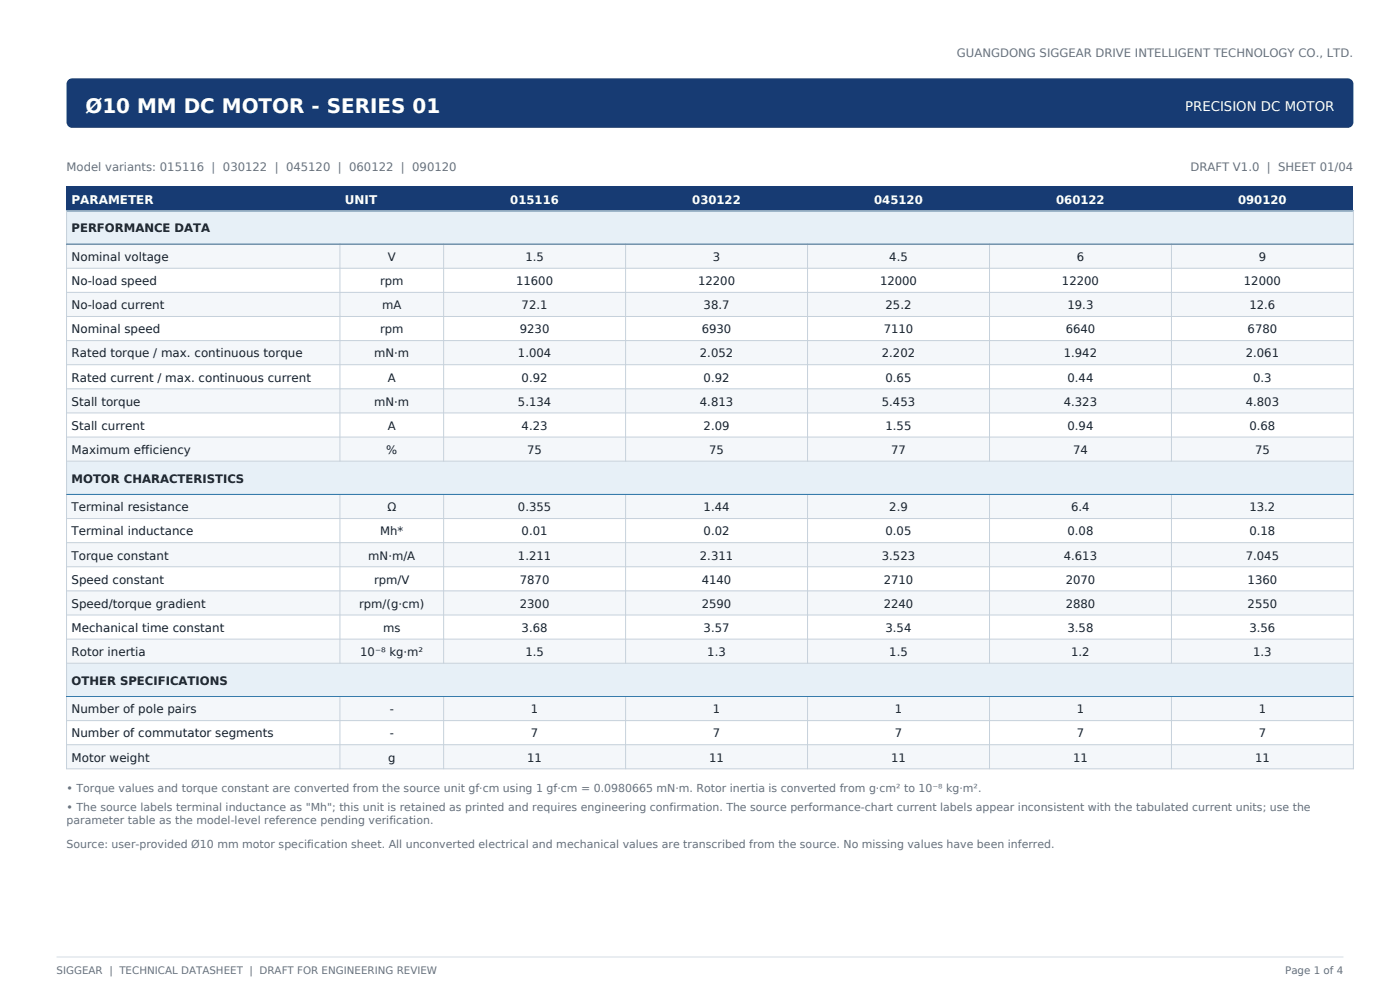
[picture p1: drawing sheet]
<svg xmlns="http://www.w3.org/2000/svg" width="297mm" height="210mm" viewBox="0 0 297 210" stroke-linecap="round" stroke-linejoin="round" font-family="sans-serif">
<defs><g id="words">
<text font-size="4.2" fill="#fff" x="18.1" y="23.9">Ø10 MM DC MOTOR - SERIES 01</text>
<text font-size="2.8" fill="#fff" x="251.4" y="23.6">PRECISION DC MOTOR</text>
<g font-size="2.5" fill="#66717d">
<text x="203" y="12.1">GUANGDONG SIGGEAR DRIVE INTELLIGENT TECHNOLOGY CO., LTD.</text>
<text x="14.1" y="36.3">Model variants: 015116 | 030122 | 045120 | 060122 | 090120</text>
<text x="252.6" y="36.3">DRAFT V1.0 | SHEET 01/04</text>
</g>
<g font-size="2.5" fill="#fff">
<text x="15.2" y="43.2">PARAMETER</text>
<text x="73.2" y="43.2">UNIT</text>
<text x="108.3" y="43.2">015116</text>
<text x="146.9" y="43.2">030122</text>
<text x="185.5" y="43.2">045120</text>
<text x="224.1" y="43.2">060122</text>
<text x="262.7" y="43.2">090120</text>
</g>
<g font-size="2.5" fill="#17212b">
<text x="15.2" y="49.3">PERFORMANCE DATA</text>
<text x="15.2" y="55.4">Nominal voltage</text>
<text x="82.3" y="55.4">V</text>
<text x="111.5" y="55.4">1.5</text>
<text x="151.2" y="55.4">3</text>
<text x="188.7" y="55.4">4.5</text>
<text x="228.4" y="55.4">6</text>
<text x="267" y="55.4">9</text>
<text x="15.2" y="60.5">No-load speed</text>
<text x="15.2" y="65.6">No-load current</text>
<text x="80.6" y="60.5">rpm</text>
<text x="81.1" y="65.6">mA</text>
<text x="109.5" y="60.5">11600</text>
<text x="110.7" y="65.6">72.1</text>
<text x="148.1" y="60.5">12200</text>
<text x="149.3" y="65.6">38.7</text>
<text x="186.7" y="60.5">12000</text>
<text x="187.9" y="65.6">25.2</text>
<text x="225.3" y="60.5">12200</text>
<text x="226.5" y="65.6">19.3</text>
<text x="263.9" y="60.5">12000</text>
<text x="265.1" y="65.6">12.6</text>
<text x="15.2" y="70.7">Nominal speed</text>
<text x="80.6" y="70.7">rpm</text>
<text x="110.3" y="70.7">9230</text>
<text x="148.9" y="70.7">6930</text>
<text x="187.5" y="70.7">7110</text>
<text x="226.1" y="70.7">6640</text>
<text x="264.7" y="70.7">6780</text>
<text x="15.2" y="75.8">Rated torque / max. continuous torque</text>
<text x="79.4" y="75.8">mN·m</text>
<text x="109.9" y="75.8">1.004</text>
<text x="148.5" y="75.8">2.052</text>
<text x="187.1" y="75.8">2.202</text>
<text x="225.7" y="75.8">1.942</text>
<text x="264.3" y="75.8">2.061</text>
<text x="15.2" y="80.9">Rated current / max. continuous current</text>
<text x="82.3" y="80.9">A</text>
<text x="110.7" y="80.9">0.92</text>
<text x="149.3" y="80.9">0.92</text>
<text x="187.9" y="80.9">0.65</text>
<text x="226.5" y="80.9">0.44</text>
<text x="265.9" y="80.9">0.3</text>
<text x="15.2" y="86.1">Stall torque</text>
<text x="79.4" y="86.1">mN·m</text>
<text x="109.9" y="86.1">5.134</text>
<text x="148.5" y="86.1">4.813</text>
<text x="187.1" y="86.1">5.453</text>
<text x="225.7" y="86.1">4.323</text>
<text x="264.3" y="86.1">4.803</text>
<text x="15.2" y="91.2">Stall current</text>
<text x="82.3" y="91.2">A</text>
<text x="110.7" y="91.2">4.23</text>
<text x="149.3" y="91.2">2.09</text>
<text x="187.9" y="91.2">1.55</text>
<text x="226.5" y="91.2">0.94</text>
<text x="265.1" y="91.2">0.68</text>
<text x="15.2" y="96.3">Maximum efficiency</text>
<text x="81.9" y="96.3">%</text>
<text x="111.8" y="96.3">75</text>
<text x="150.4" y="96.3">75</text>
<text x="189" y="96.3">77</text>
<text x="227.6" y="96.3">74</text>
<text x="266.2" y="96.3">75</text>
<text x="15.2" y="102.4">MOTOR CHARACTERISTICS</text>
<text x="15.2" y="108.5">Terminal resistance</text>
<text x="15.2" y="113.6">Terminal inductance</text>
<text x="80.7" y="113.6">Mh*</text>
<text x="82.2" y="108.5">Ω</text>
<text x="109.9" y="108.5">0.355</text>
<text x="110.7" y="113.6">0.01</text>
<text x="149.3" y="108.5">1.44</text>
<text x="149.3" y="113.6">0.02</text>
<text x="187.9" y="113.6">0.05</text>
<text x="188.7" y="108.5">2.9</text>
<text x="226.5" y="113.6">0.08</text>
<text x="227.3" y="108.5">6.4</text>
<text x="265.1" y="108.5">13.2</text>
<text x="265.1" y="113.6">0.18</text>
<text x="15.2" y="118.7">Torque constant</text>
<text x="78.1" y="118.7">mN·m/A</text>
<text x="109.9" y="118.7">1.211</text>
<text x="148.5" y="118.7">2.311</text>
<text x="187.1" y="118.7">3.523</text>
<text x="225.7" y="118.7">4.613</text>
<text x="264.3" y="118.7">7.045</text>
<text x="15.2" y="123.8">Speed constant</text>
<text x="79.4" y="123.8">rpm/V</text>
<text x="110.3" y="123.8">7870</text>
<text x="148.9" y="123.8">4140</text>
<text x="187.5" y="123.8">2710</text>
<text x="226.1" y="123.8">2070</text>
<text x="264.7" y="123.8">1360</text>
<text x="15.2" y="128.9">Speed/torque gradient</text>
<text x="76.2" y="128.9">rpm/(g·cm)</text>
<text x="110.3" y="128.9">2300</text>
<text x="148.9" y="128.9">2590</text>
<text x="187.5" y="128.9">2240</text>
<text x="226.1" y="128.9">2880</text>
<text x="264.7" y="128.9">2550</text>
<text x="15.2" y="134">Mechanical time constant</text>
<text x="81.3" y="134">ms</text>
<text x="110.7" y="134">3.68</text>
<text x="149.3" y="134">3.57</text>
<text x="187.9" y="134">3.54</text>
<text x="226.5" y="134">3.58</text>
<text x="265.1" y="134">3.56</text>
<text x="15.2" y="139.2">Rotor inertia</text>
<text x="76.4" y="139.2">10⁻⁸ kg·m²</text>
<text x="111.5" y="139.2">1.5</text>
<text x="150.1" y="139.2">1.3</text>
<text x="188.7" y="139.2">1.5</text>
<text x="227.3" y="139.2">1.2</text>
<text x="265.9" y="139.2">1.3</text>
<text x="15.2" y="145.2">OTHER SPECIFICATIONS</text>
<text x="15.2" y="151.3">Number of pole pairs</text>
<text x="82.7" y="151.3">-</text>
<text x="112.6" y="151.3">1</text>
<text x="151.2" y="151.3">1</text>
<text x="189.8" y="151.3">1</text>
<text x="228.4" y="151.3">1</text>
<text x="267" y="151.3">1</text>
<text x="15.2" y="156.4">Number of commutator segments</text>
<text x="15.2" y="161.6">Motor weight</text>
<text x="82.3" y="161.6">g</text>
<text x="82.7" y="156.4">-</text>
<text x="111.8" y="161.6">11</text>
<text x="112.6" y="156.4">7</text>
<text x="150.4" y="161.6">11</text>
<text x="151.2" y="156.4">7</text>
<text x="189" y="161.6">11</text>
<text x="189.8" y="156.4">7</text>
<text x="227.6" y="161.6">11</text>
<text x="228.4" y="156.4">7</text>
<text x="266.2" y="161.6">11</text>
<text x="267" y="156.4">7</text>
</g>
<g font-size="2.3" fill="#66717d">
<text x="14.1" y="167.9">• Torque values and torque constant are converted from the source unit gf·cm using 1 gf·cm = 0.0980665 mN·m. Rotor inertia is converted from g·cm² to 10⁻⁸ kg·m².</text>
<text x="14.1" y="171.9">• The source labels terminal inductance as &quot;Mh&quot;; this unit is retained as printed and requires engineering confirmation. The source performance-chart current labels appear inconsistent with the tabulated current units; use the</text>
<text x="14.1" y="174.9">parameter table as the model-level reference pending verification.</text>
<text x="14.1" y="179.9">Source: user-provided Ø10 mm motor specification sheet. All unconverted electrical and mechanical values are transcribed from the source. No missing values have been inferred.</text>
</g>
<g font-size="2.2" fill="#66717d">
<text x="12" y="206.6">SIGGEAR | TECHNICAL DATASHEET | DRAFT FOR ENGINEERING REVIEW</text>
<text x="272.6" y="206.6">Page 1 of 4</text>
</g>
</g></defs>
<path d="M12 203h273" fill="none" stroke="#d5dde5" stroke-width=".21"/>
<g fill="#173b73">
<path d="M14.3 17.1l.6-.4 .4-.1h270.6a1.2 1.2 0 0 1 1.2 1.2v8.1a1.2 1.2 0 0 1-1.2 1.2h-270.6a1.2 1.2 0 0 1-1.2-1.2v-8.1z" fill-rule="evenodd"/>
<path d="M14.1 39.6h273v5.1h-273z" fill-rule="evenodd"/>
</g>
<g fill="#e7f0f7">
<path d="M14.1 44.7h273v7.1h-273z" fill-rule="evenodd"/>
<path d="M14.1 97.8h273v7.1h-273z" fill-rule="evenodd"/>
<path d="M14.1 140.7h273v7h-273z" fill-rule="evenodd"/>
</g>
<g fill="#f4f7fa">
<path d="M14.1 51.8h273v5.1h-273z" fill-rule="evenodd"/>
<path d="M14.1 62h273v5.1h-273z" fill-rule="evenodd"/>
<path d="M14.1 72.2h273v5.2h-273z" fill-rule="evenodd"/>
<path d="M14.1 82.5h273v5.1h-273z" fill-rule="evenodd"/>
<path d="M14.1 92.7h273v5.1h-273z" fill-rule="evenodd"/>
<path d="M14.1 104.9h273v5.1h-273z" fill-rule="evenodd"/>
<path d="M14.1 115.1h273v5.1h-273z" fill-rule="evenodd"/>
<path d="M14.1 125.3h273v5.2h-273z" fill-rule="evenodd"/>
<path d="M14.1 135.6h273v5.1h-273z" fill-rule="evenodd"/>
<path d="M14.1 147.7h273v5.2h-273z" fill-rule="evenodd"/>
<path d="M14.1 158h273v5.1h-273z" fill-rule="evenodd"/>
</g>
<path d="M14.1 44.7h273" fill="none" stroke="#2d76a8" stroke-width=".28"/>
<g fill="none" stroke="#c6d1db" stroke-width=".21">
<path d="M14.1 44.7h273v118.4h-273zM14.1 51.8h273M14.1 56.9h273M72.1 51.8v46M94.1 51.8v46M132.7 51.8v46M171.3 51.8v46M209.9 51.8v46M248.5 51.8v46M14.1 62h273M14.1 67.1h273M14.1 72.2h273"/>
<path d="M14.1 77.4h273M14.1 82.5h273M14.1 87.6h273M14.1 92.7h273M14.1 97.8h273M14.1 104.9h273M14.1 110h273M14.1 115.1h273M72.1 104.9v35.8M94.1 104.9v35.8M132.7 104.9v35.8M171.3 104.9v35.8"/>
<path d="M209.9 104.9v35.8M248.5 104.9v35.8M14.1 120.2h273M14.1 125.3h273M14.1 130.5h273M14.1 135.6h273M14.1 140.7h273M14.1 147.7h273M14.1 152.9h273M14.1 158h273M72.1 147.7v15.4M94.1 147.7v15.4"/>
<path d="M132.7 147.7v15.4M171.3 147.7v15.4M209.9 147.7v15.4M248.5 147.7v15.4"/>
</g>
<path d="M14.1 51.8h273M14.1 104.9h273M14.1 147.7h273" fill="none" stroke="#2d76a8" stroke-width=".21"/>
<use href="#words"/>
</svg>
